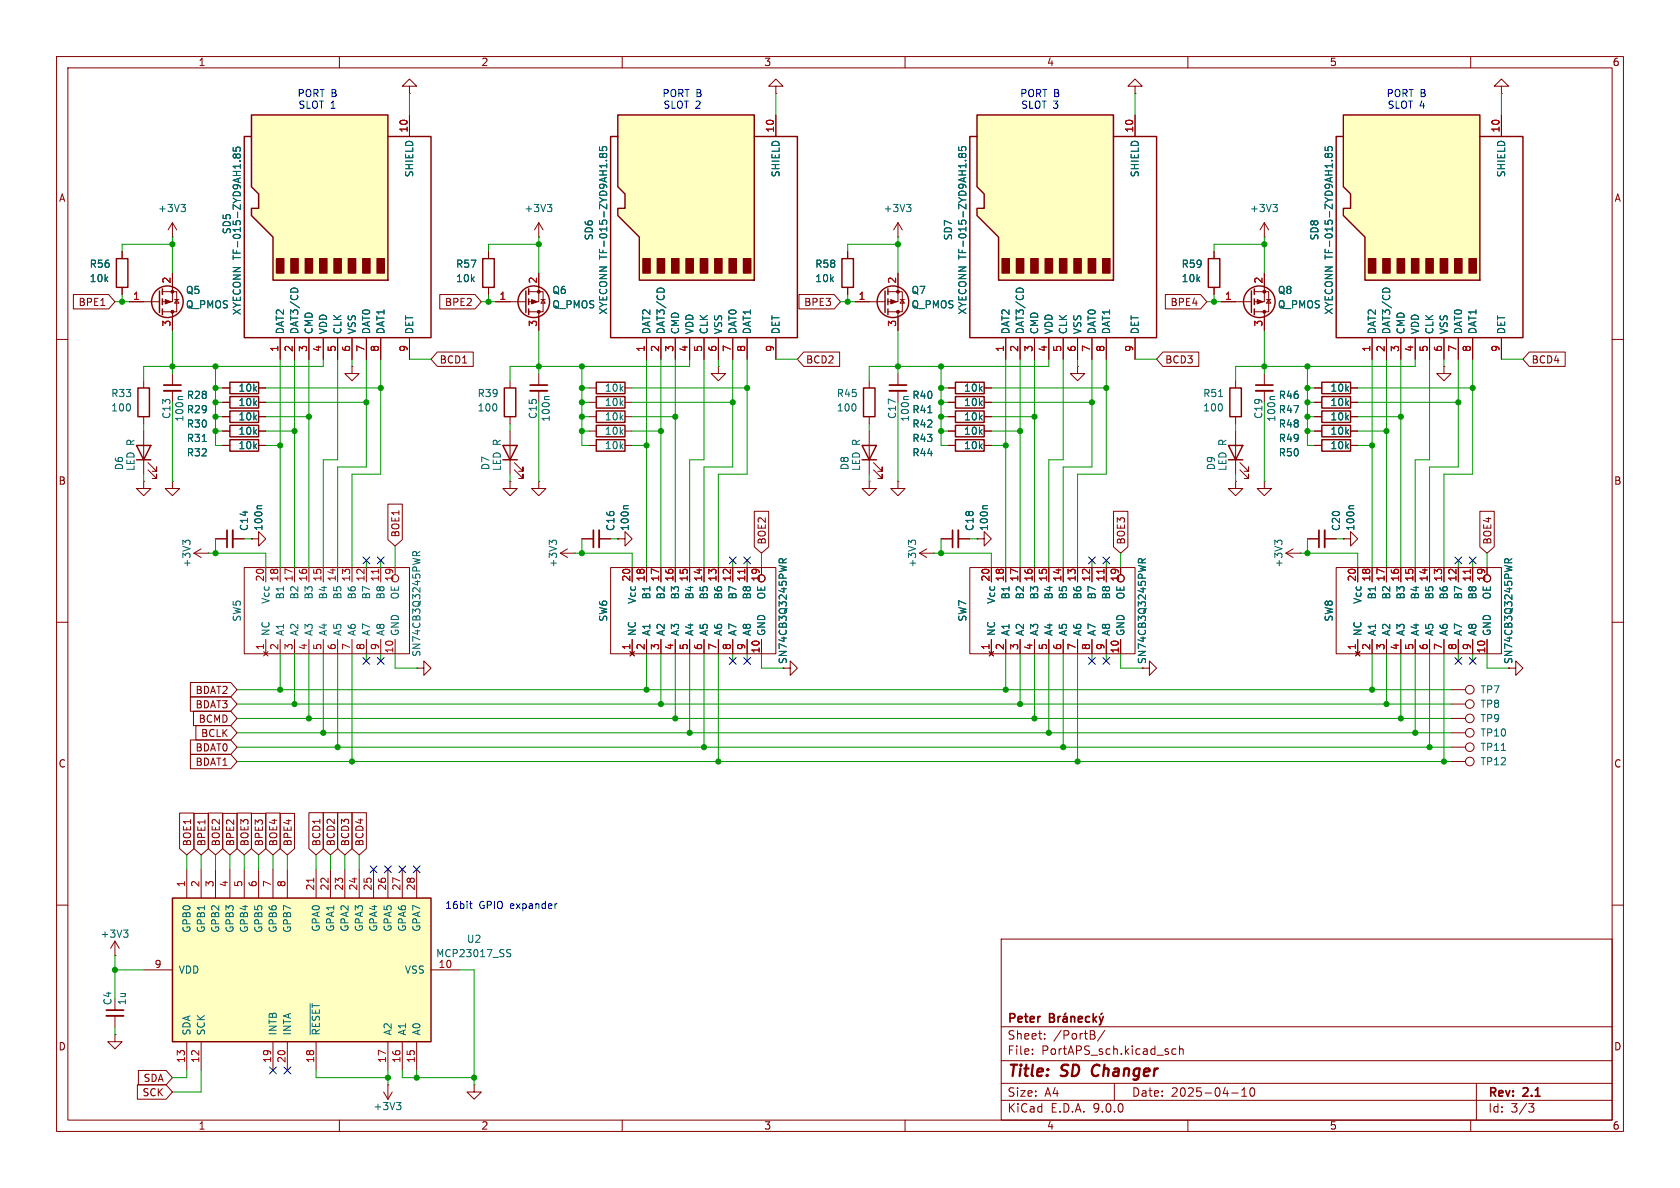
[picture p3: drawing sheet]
<svg xmlns="http://www.w3.org/2000/svg" width="297mm" height="210mm" viewBox="0 0 297 210" stroke-linecap="round" stroke-linejoin="round" font-family="sans-serif">
<defs><g id="words">
<g font-size="2.8" fill="#840000">
<text x="178" y="190.9">Title:</text>
<text x="187.7" y="190.9">SD</text>
<text x="193.9" y="190.9">Changer</text>
</g>
<g font-size="2.1" fill="#840000">
<text x="178" y="184">Sheet:</text>
<text x="178" y="181.2">Peter</text>
<text x="186.2" y="184">/PortB/</text>
<text x="178" y="186.7">File:</text>
<text x="184.1" y="186.7">PortAPS_sch.kicad_sch</text>
<text x="178" y="196.9">KiCad</text>
<text x="178" y="194.1">Size:</text>
<text x="184.7" y="194.1">A4</text>
<text x="185.7" y="196.9">E.D.A.</text>
<text x="193.3" y="196.9">9.0.0</text>
<text x="200" y="194.1">Date:</text>
<text x="207" y="194.1">2025-04-10</text>
<text x="263" y="194.3">Rev:</text>
<text x="263" y="196.9">Id:</text>
<text x="267.1" y="196.9">3/3</text>
<text x="269.4" y="194.3">2.1</text>
</g>
<g font-size="1.8" fill="#840000">
<text x="35" y="11.9">1</text>
<text x="85" y="11.9">2</text>
<text x="135" y="11.9">3</text>
<text x="185" y="11.9">4</text>
<text x="235" y="11.9">5</text>
<text x="285" y="11.9">6</text>
<text x="10.3" y="35.9">A</text>
<text x="285.3" y="35.9">A</text>
<text x="13.8" y="54.3">BPE1</text>
<text x="78.6" y="54.3">BPE2</text>
<text x="142.1" y="54.3">BPE3</text>
<text x="206.8" y="54.3">BPE4</text>
<text x="77.6" y="64.5">BCD1</text>
<text x="142.4" y="64.5">BCD2</text>
<text x="205.9" y="64.5">BCD3</text>
<text x="270.7" y="64.5">BCD4</text>
<text x="10.3" y="85.9">B</text>
<text x="285.3" y="85.9">B</text>
<text x="70.8" y="95.1" transform="rotate(-90 70.8 95.1)">BOE1</text>
<text x="135.6" y="96.4" transform="rotate(-90 135.6 96.4)">BOE2</text>
<text x="199.1" y="96.4" transform="rotate(-90 199.1 96.4)">BOE3</text>
<text x="263.8" y="96.4" transform="rotate(-90 263.8 96.4)">BOE4</text>
<text x="34.5" y="125.4">BDAT3</text>
<text x="34.5" y="122.9">BDAT2</text>
<text x="35" y="128">BCMD</text>
<text x="35.4" y="130.5">BCLK</text>
<text x="10.3" y="135.9">C</text>
<text x="34.5" y="135.6">BDAT1</text>
<text x="34.5" y="133">BDAT0</text>
<text x="285.3" y="135.9">C</text>
<text x="34" y="149.7" transform="rotate(-90 34 149.7)">BOE1</text>
<text x="36.5" y="149.7" transform="rotate(-90 36.5 149.7)">BPE1</text>
<text x="39.1" y="149.7" transform="rotate(-90 39.1 149.7)">BOE2</text>
<text x="41.6" y="149.7" transform="rotate(-90 41.6 149.7)">BPE2</text>
<text x="44.1" y="149.7" transform="rotate(-90 44.1 149.7)">BOE3</text>
<text x="46.7" y="149.7" transform="rotate(-90 46.7 149.7)">BPE3</text>
<text x="49.2" y="149.7" transform="rotate(-90 49.2 149.7)">BOE4</text>
<text x="51.8" y="149.7" transform="rotate(-90 51.8 149.7)">BPE4</text>
<text x="56.8" y="149.7" transform="rotate(-90 56.8 149.7)">BCD1</text>
<text x="59.4" y="149.7" transform="rotate(-90 59.4 149.7)">BCD2</text>
<text x="61.9" y="149.7" transform="rotate(-90 61.9 149.7)">BCD3</text>
<text x="64.5" y="149.7" transform="rotate(-90 64.5 149.7)">BCD4</text>
<text x="10.3" y="185.9">D</text>
<text x="285.3" y="185.9">D</text>
<text x="25.3" y="191.5">SDA</text>
<text x="25.1" y="194">SCK</text>
<text x="35" y="199.9">1</text>
<text x="85" y="199.9">2</text>
<text x="135" y="199.9">3</text>
<text x="185" y="199.9">4</text>
<text x="235" y="199.9">5</text>
<text x="285" y="199.9">6</text>
</g>
<g font-size="1.8" fill="#0000c2">
<text x="52.5" y="17.4">PORT B</text>
<text x="117" y="17.4">PORT B</text>
<text x="180.3" y="17.4">PORT B</text>
<text x="245" y="17.4">PORT B</text>
<text x="52.7" y="19.4">SLOT 1</text>
<text x="117.2" y="19.4">SLOT 2</text>
<text x="180.4" y="19.4">SLOT 3</text>
<text x="245.2" y="19.4">SLOT 4</text>
<text x="78.6" y="160.9">16bit</text>
<text x="84.7" y="160.9">GPIO expander</text>
</g>
<g font-size="1.8" fill="#a90000">
<text x="72.1" y="23.5" transform="rotate(-90 72.1 23.5)">10</text>
<text x="136.9" y="23.5" transform="rotate(-90 136.9 23.5)">10</text>
<text x="200.4" y="23.5" transform="rotate(-90 200.4 23.5)">10</text>
<text x="265.2" y="23.5" transform="rotate(-90 265.2 23.5)">10</text>
<text x="23.4" y="53.1">1</text>
<text x="30.2" y="50.2" transform="rotate(-90 30.2 50.2)">2</text>
<text x="88.2" y="53.1">1</text>
<text x="95" y="50.2" transform="rotate(-90 95 50.2)">2</text>
<text x="151.7" y="53.1">1</text>
<text x="158.5" y="50.2" transform="rotate(-90 158.5 50.2)">2</text>
<text x="216.5" y="53.1">1</text>
<text x="223.3" y="50.2" transform="rotate(-90 223.3 50.2)">2</text>
<text x="30.2" y="57.9" transform="rotate(-90 30.2 57.9)">3</text>
<text x="95" y="57.9" transform="rotate(-90 95 57.9)">3</text>
<text x="158.5" y="57.9" transform="rotate(-90 158.5 57.9)">3</text>
<text x="223.3" y="57.9" transform="rotate(-90 223.3 57.9)">3</text>
<text x="49.3" y="62.3" transform="rotate(-90 49.3 62.3)">1</text>
<text x="51.8" y="62.3" transform="rotate(-90 51.8 62.3)">2</text>
<text x="54.4" y="62.3" transform="rotate(-90 54.4 62.3)">3</text>
<text x="56.9" y="62.3" transform="rotate(-90 56.9 62.3)">4</text>
<text x="59.4" y="62.3" transform="rotate(-90 59.4 62.3)">5</text>
<text x="62" y="62.3" transform="rotate(-90 62 62.3)">6</text>
<text x="64.5" y="62.3" transform="rotate(-90 64.5 62.3)">7</text>
<text x="67.1" y="62.3" transform="rotate(-90 67.1 62.3)">8</text>
<text x="72.1" y="62.3" transform="rotate(-90 72.1 62.3)">9</text>
<text x="114" y="62.3" transform="rotate(-90 114 62.3)">1</text>
<text x="116.6" y="62.3" transform="rotate(-90 116.6 62.3)">2</text>
<text x="119.1" y="62.3" transform="rotate(-90 119.1 62.3)">3</text>
<text x="121.7" y="62.3" transform="rotate(-90 121.7 62.3)">4</text>
<text x="124.2" y="62.3" transform="rotate(-90 124.2 62.3)">5</text>
<text x="126.7" y="62.3" transform="rotate(-90 126.7 62.3)">6</text>
<text x="129.3" y="62.3" transform="rotate(-90 129.3 62.3)">7</text>
<text x="131.8" y="62.3" transform="rotate(-90 131.8 62.3)">8</text>
<text x="136.9" y="62.3" transform="rotate(-90 136.9 62.3)">9</text>
<text x="177.5" y="62.3" transform="rotate(-90 177.5 62.3)">1</text>
<text x="180.1" y="62.3" transform="rotate(-90 180.1 62.3)">2</text>
<text x="182.6" y="62.3" transform="rotate(-90 182.6 62.3)">3</text>
<text x="185.2" y="62.3" transform="rotate(-90 185.2 62.3)">4</text>
<text x="187.7" y="62.3" transform="rotate(-90 187.7 62.3)">5</text>
<text x="190.2" y="62.3" transform="rotate(-90 190.2 62.3)">6</text>
<text x="192.8" y="62.3" transform="rotate(-90 192.8 62.3)">7</text>
<text x="195.3" y="62.3" transform="rotate(-90 195.3 62.3)">8</text>
<text x="200.4" y="62.3" transform="rotate(-90 200.4 62.3)">9</text>
<text x="242.3" y="62.3" transform="rotate(-90 242.3 62.3)">1</text>
<text x="244.9" y="62.3" transform="rotate(-90 244.9 62.3)">2</text>
<text x="247.4" y="62.3" transform="rotate(-90 247.4 62.3)">3</text>
<text x="249.9" y="62.3" transform="rotate(-90 249.9 62.3)">4</text>
<text x="252.5" y="62.3" transform="rotate(-90 252.5 62.3)">5</text>
<text x="255" y="62.3" transform="rotate(-90 255 62.3)">6</text>
<text x="257.6" y="62.3" transform="rotate(-90 257.6 62.3)">7</text>
<text x="260.1" y="62.3" transform="rotate(-90 260.1 62.3)">8</text>
<text x="265.2" y="62.3" transform="rotate(-90 265.2 62.3)">9</text>
<text x="46.7" y="102.9" transform="rotate(-90 46.7 102.9)">20</text>
<text x="49.3" y="102.9" transform="rotate(-90 49.3 102.9)">18</text>
<text x="51.8" y="102.9" transform="rotate(-90 51.8 102.9)">17</text>
<text x="54.4" y="102.9" transform="rotate(-90 54.4 102.9)">16</text>
<text x="56.9" y="102.9" transform="rotate(-90 56.9 102.9)">15</text>
<text x="59.4" y="102.9" transform="rotate(-90 59.4 102.9)">14</text>
<text x="62" y="102.9" transform="rotate(-90 62 102.9)">13</text>
<text x="64.5" y="102.9" transform="rotate(-90 64.5 102.9)">12</text>
<text x="67.1" y="102.9" transform="rotate(-90 67.1 102.9)">11</text>
<text x="69.6" y="102.9" transform="rotate(-90 69.6 102.9)">19</text>
<text x="111.5" y="102.9" transform="rotate(-90 111.5 102.9)">20</text>
<text x="114" y="102.9" transform="rotate(-90 114 102.9)">18</text>
<text x="116.6" y="102.9" transform="rotate(-90 116.6 102.9)">17</text>
<text x="119.1" y="102.9" transform="rotate(-90 119.1 102.9)">16</text>
<text x="121.7" y="102.9" transform="rotate(-90 121.7 102.9)">15</text>
<text x="124.2" y="102.9" transform="rotate(-90 124.2 102.9)">14</text>
<text x="126.7" y="102.9" transform="rotate(-90 126.7 102.9)">13</text>
<text x="129.3" y="102.9" transform="rotate(-90 129.3 102.9)">12</text>
<text x="131.8" y="102.9" transform="rotate(-90 131.8 102.9)">11</text>
<text x="134.4" y="102.9" transform="rotate(-90 134.4 102.9)">19</text>
<text x="175" y="102.9" transform="rotate(-90 175 102.9)">20</text>
<text x="177.5" y="102.9" transform="rotate(-90 177.5 102.9)">18</text>
<text x="180.1" y="102.9" transform="rotate(-90 180.1 102.9)">17</text>
<text x="182.6" y="102.9" transform="rotate(-90 182.6 102.9)">16</text>
<text x="185.2" y="102.9" transform="rotate(-90 185.2 102.9)">15</text>
<text x="187.7" y="102.9" transform="rotate(-90 187.7 102.9)">14</text>
<text x="190.2" y="102.9" transform="rotate(-90 190.2 102.9)">13</text>
<text x="192.8" y="102.9" transform="rotate(-90 192.8 102.9)">12</text>
<text x="195.3" y="102.9" transform="rotate(-90 195.3 102.9)">11</text>
<text x="197.9" y="102.9" transform="rotate(-90 197.9 102.9)">19</text>
<text x="239.8" y="102.9" transform="rotate(-90 239.8 102.9)">20</text>
<text x="242.3" y="102.9" transform="rotate(-90 242.3 102.9)">18</text>
<text x="244.9" y="102.9" transform="rotate(-90 244.9 102.9)">17</text>
<text x="247.4" y="102.9" transform="rotate(-90 247.4 102.9)">16</text>
<text x="249.9" y="102.9" transform="rotate(-90 249.9 102.9)">15</text>
<text x="252.5" y="102.9" transform="rotate(-90 252.5 102.9)">14</text>
<text x="255" y="102.9" transform="rotate(-90 255 102.9)">13</text>
<text x="257.6" y="102.9" transform="rotate(-90 257.6 102.9)">12</text>
<text x="260.1" y="102.9" transform="rotate(-90 260.1 102.9)">11</text>
<text x="262.6" y="102.9" transform="rotate(-90 262.6 102.9)">19</text>
<text x="46.7" y="115" transform="rotate(-90 46.7 115)">1</text>
<text x="49.3" y="115" transform="rotate(-90 49.3 115)">2</text>
<text x="51.8" y="115" transform="rotate(-90 51.8 115)">3</text>
<text x="54.4" y="115" transform="rotate(-90 54.4 115)">4</text>
<text x="56.9" y="115" transform="rotate(-90 56.9 115)">5</text>
<text x="59.4" y="115" transform="rotate(-90 59.4 115)">6</text>
<text x="62" y="115" transform="rotate(-90 62 115)">7</text>
<text x="64.5" y="115" transform="rotate(-90 64.5 115)">8</text>
<text x="67.1" y="115" transform="rotate(-90 67.1 115)">9</text>
<text x="69.6" y="115.6" transform="rotate(-90 69.6 115.6)">10</text>
<text x="111.5" y="115" transform="rotate(-90 111.5 115)">1</text>
<text x="114" y="115" transform="rotate(-90 114 115)">2</text>
<text x="116.6" y="115" transform="rotate(-90 116.6 115)">3</text>
<text x="119.1" y="115" transform="rotate(-90 119.1 115)">4</text>
<text x="121.7" y="115" transform="rotate(-90 121.7 115)">5</text>
<text x="124.2" y="115" transform="rotate(-90 124.2 115)">6</text>
<text x="126.7" y="115" transform="rotate(-90 126.7 115)">7</text>
<text x="129.3" y="115" transform="rotate(-90 129.3 115)">8</text>
<text x="131.8" y="115" transform="rotate(-90 131.8 115)">9</text>
<text x="134.4" y="115.6" transform="rotate(-90 134.4 115.6)">10</text>
<text x="175" y="115" transform="rotate(-90 175 115)">1</text>
<text x="177.5" y="115" transform="rotate(-90 177.5 115)">2</text>
<text x="180.1" y="115" transform="rotate(-90 180.1 115)">3</text>
<text x="182.6" y="115" transform="rotate(-90 182.6 115)">4</text>
<text x="185.2" y="115" transform="rotate(-90 185.2 115)">5</text>
<text x="187.7" y="115" transform="rotate(-90 187.7 115)">6</text>
<text x="190.2" y="115" transform="rotate(-90 190.2 115)">7</text>
<text x="192.8" y="115" transform="rotate(-90 192.8 115)">8</text>
<text x="195.3" y="115" transform="rotate(-90 195.3 115)">9</text>
<text x="197.9" y="115.6" transform="rotate(-90 197.9 115.6)">10</text>
<text x="239.8" y="115" transform="rotate(-90 239.8 115)">1</text>
<text x="242.3" y="115" transform="rotate(-90 242.3 115)">2</text>
<text x="244.9" y="115" transform="rotate(-90 244.9 115)">3</text>
<text x="247.4" y="115" transform="rotate(-90 247.4 115)">4</text>
<text x="249.9" y="115" transform="rotate(-90 249.9 115)">5</text>
<text x="252.5" y="115" transform="rotate(-90 252.5 115)">6</text>
<text x="255" y="115" transform="rotate(-90 255 115)">7</text>
<text x="257.6" y="115" transform="rotate(-90 257.6 115)">8</text>
<text x="260.1" y="115" transform="rotate(-90 260.1 115)">9</text>
<text x="262.6" y="115.6" transform="rotate(-90 262.6 115.6)">10</text>
<text x="32.8" y="156.9" transform="rotate(-90 32.8 156.9)">1</text>
<text x="35.3" y="156.9" transform="rotate(-90 35.3 156.9)">2</text>
<text x="37.8" y="156.9" transform="rotate(-90 37.8 156.9)">3</text>
<text x="40.4" y="156.9" transform="rotate(-90 40.4 156.9)">4</text>
<text x="42.9" y="156.9" transform="rotate(-90 42.9 156.9)">5</text>
<text x="45.5" y="156.9" transform="rotate(-90 45.5 156.9)">6</text>
<text x="48" y="156.9" transform="rotate(-90 48 156.9)">7</text>
<text x="50.5" y="156.9" transform="rotate(-90 50.5 156.9)">8</text>
<text x="55.6" y="157.5" transform="rotate(-90 55.6 157.5)">21</text>
<text x="58.2" y="157.5" transform="rotate(-90 58.2 157.5)">22</text>
<text x="60.7" y="157.5" transform="rotate(-90 60.7 157.5)">23</text>
<text x="63.2" y="157.5" transform="rotate(-90 63.2 157.5)">24</text>
<text x="65.8" y="157.5" transform="rotate(-90 65.8 157.5)">25</text>
<text x="68.3" y="157.5" transform="rotate(-90 68.3 157.5)">26</text>
<text x="70.9" y="157.5" transform="rotate(-90 70.9 157.5)">27</text>
<text x="73.4" y="157.5" transform="rotate(-90 73.4 157.5)">28</text>
<text x="27.2" y="171.2">9</text>
<text x="77.4" y="171.2">10</text>
<text x="32.8" y="188" transform="rotate(-90 32.8 188)">13</text>
<text x="35.3" y="188" transform="rotate(-90 35.3 188)">12</text>
<text x="48" y="188" transform="rotate(-90 48 188)">19</text>
<text x="50.5" y="188" transform="rotate(-90 50.5 188)">20</text>
<text x="55.6" y="188" transform="rotate(-90 55.6 188)">18</text>
<text x="68.3" y="188" transform="rotate(-90 68.3 188)">17</text>
<text x="70.9" y="188" transform="rotate(-90 70.9 188)">16</text>
<text x="73.4" y="188" transform="rotate(-90 73.4 188)">15</text>
</g>
<g font-size="1.8" fill="#006464">
<text x="73.3" y="31.4" transform="rotate(-90 73.3 31.4)">SHIELD</text>
<text x="138" y="31.4" transform="rotate(-90 138 31.4)">SHIELD</text>
<text x="201.5" y="31.4" transform="rotate(-90 201.5 31.4)">SHIELD</text>
<text x="266.3" y="31.4" transform="rotate(-90 266.3 31.4)">SHIELD</text>
<text x="27.8" y="37.7">+3V3</text>
<text x="41" y="41.5" transform="rotate(-90 41 41.5)">SD5</text>
<text x="92.6" y="37.7">+3V3</text>
<text x="156.1" y="37.7">+3V3</text>
<text x="220.9" y="37.7">+3V3</text>
<text x="15.8" y="47.5">R56</text>
<text x="80.5" y="47.5">R57</text>
<text x="105" y="42.6" transform="rotate(-90 105 42.6)">SD6</text>
<text x="144" y="47.5">R58</text>
<text x="168.5" y="42.6" transform="rotate(-90 168.5 42.6)">SD7</text>
<text x="208.8" y="47.5">R59</text>
<text x="233.3" y="42.6" transform="rotate(-90 233.3 42.6)">SD8</text>
<text x="15.8" y="50.1">10k</text>
<text x="32.8" y="52.2">Q5</text>
<text x="80.5" y="50.1">10k</text>
<text x="97.5" y="52.2">Q6</text>
<text x="144" y="50.1">10k</text>
<text x="161" y="52.2">Q7</text>
<text x="208.8" y="50.1">10k</text>
<text x="225.8" y="52.2">Q8</text>
<text x="32.8" y="54.7">Q_PMOS</text>
<text x="42.8" y="55.8" transform="rotate(-90 42.8 55.8)">XYECONN TF-015-ZYD9AH1.85</text>
<text x="50.4" y="59.2" transform="rotate(-90 50.4 59.2)">DAT2</text>
<text x="52.9" y="59.2" transform="rotate(-90 52.9 59.2)">DAT3/CD</text>
<text x="55.5" y="59.2" transform="rotate(-90 55.5 59.2)">CMD</text>
<text x="58" y="59.2" transform="rotate(-90 58 59.2)">VDD</text>
<text x="60.6" y="59.2" transform="rotate(-90 60.6 59.2)">CLK</text>
<text x="63.1" y="59.2" transform="rotate(-90 63.1 59.2)">VSS</text>
<text x="65.6" y="59.2" transform="rotate(-90 65.6 59.2)">DAT0</text>
<text x="68.2" y="59.2" transform="rotate(-90 68.2 59.2)">DAT1</text>
<text x="73.3" y="59.2" transform="rotate(-90 73.3 59.2)">DET</text>
<text x="97.5" y="54.7">Q_PMOS</text>
<text x="107.5" y="55.7" transform="rotate(-90 107.5 55.7)">XYECONN TF-015-ZYD9AH1.85</text>
<text x="115.2" y="59.2" transform="rotate(-90 115.2 59.2)">DAT2</text>
<text x="117.7" y="59.2" transform="rotate(-90 117.7 59.2)">DAT3/CD</text>
<text x="120.2" y="59.2" transform="rotate(-90 120.2 59.2)">CMD</text>
<text x="122.8" y="59.2" transform="rotate(-90 122.8 59.2)">VDD</text>
<text x="125.3" y="59.2" transform="rotate(-90 125.3 59.2)">CLK</text>
<text x="127.9" y="59.2" transform="rotate(-90 127.9 59.2)">VSS</text>
<text x="130.4" y="59.2" transform="rotate(-90 130.4 59.2)">DAT0</text>
<text x="132.9" y="59.2" transform="rotate(-90 132.9 59.2)">DAT1</text>
<text x="138" y="59.2" transform="rotate(-90 138 59.2)">DET</text>
<text x="161" y="54.7">Q_PMOS</text>
<text x="171" y="55.7" transform="rotate(-90 171 55.7)">XYECONN TF-015-ZYD9AH1.85</text>
<text x="178.7" y="59.2" transform="rotate(-90 178.7 59.2)">DAT2</text>
<text x="181.2" y="59.2" transform="rotate(-90 181.2 59.2)">DAT3/CD</text>
<text x="183.7" y="59.2" transform="rotate(-90 183.7 59.2)">CMD</text>
<text x="186.3" y="59.2" transform="rotate(-90 186.3 59.2)">VDD</text>
<text x="188.8" y="59.2" transform="rotate(-90 188.8 59.2)">CLK</text>
<text x="191.4" y="59.2" transform="rotate(-90 191.4 59.2)">VSS</text>
<text x="193.9" y="59.2" transform="rotate(-90 193.9 59.2)">DAT0</text>
<text x="196.4" y="59.2" transform="rotate(-90 196.4 59.2)">DAT1</text>
<text x="201.5" y="59.2" transform="rotate(-90 201.5 59.2)">DET</text>
<text x="225.8" y="54.7">Q_PMOS</text>
<text x="235.8" y="55.7" transform="rotate(-90 235.8 55.7)">XYECONN TF-015-ZYD9AH1.85</text>
<text x="243.4" y="59.2" transform="rotate(-90 243.4 59.2)">DAT2</text>
<text x="246" y="59.2" transform="rotate(-90 246 59.2)">DAT3/CD</text>
<text x="248.5" y="59.2" transform="rotate(-90 248.5 59.2)">CMD</text>
<text x="251.1" y="59.2" transform="rotate(-90 251.1 59.2)">VDD</text>
<text x="253.6" y="59.2" transform="rotate(-90 253.6 59.2)">CLK</text>
<text x="256.1" y="59.2" transform="rotate(-90 256.1 59.2)">VSS</text>
<text x="258.7" y="59.2" transform="rotate(-90 258.7 59.2)">DAT0</text>
<text x="261.2" y="59.2" transform="rotate(-90 261.2 59.2)">DAT1</text>
<text x="266.3" y="59.2" transform="rotate(-90 266.3 59.2)">DET</text>
<text x="19.6" y="70.4">R33</text>
<text x="32.9" y="70.7">R28</text>
<text x="42.1" y="72">10k</text>
<text x="42.1" y="69.4">10k</text>
<text x="84.3" y="70.4">R39</text>
<text x="106.8" y="69.4">10k</text>
<text x="106.8" y="72">10k</text>
<text x="147.8" y="70.4">R45</text>
<text x="161.2" y="70.7">R40</text>
<text x="170.3" y="72">10k</text>
<text x="170.3" y="69.4">10k</text>
<text x="212.6" y="70.4">R51</text>
<text x="226" y="70.7">R46</text>
<text x="235.1" y="72">10k</text>
<text x="235.1" y="69.4">10k</text>
<text x="19.6" y="72.9">100</text>
<text x="30.3" y="74.2" transform="rotate(-90 30.3 74.2)">C13</text>
<text x="32.6" y="74.7" transform="rotate(-90 32.6 74.7)">100n</text>
<text x="32.9" y="73.3">R29</text>
<text x="32.9" y="75.8">R30</text>
<text x="42.1" y="77.1">10k</text>
<text x="42.1" y="74.5">10k</text>
<text x="84.3" y="72.9">100</text>
<text x="95.1" y="74.2" transform="rotate(-90 95.1 74.2)">C15</text>
<text x="97.4" y="74.7" transform="rotate(-90 97.4 74.7)">100n</text>
<text x="106.8" y="77.1">10k</text>
<text x="106.8" y="74.5">10k</text>
<text x="147.8" y="72.9">100</text>
<text x="158.6" y="74.2" transform="rotate(-90 158.6 74.2)">C17</text>
<text x="160.9" y="74.7" transform="rotate(-90 160.9 74.7)">100n</text>
<text x="161.2" y="73.3">R41</text>
<text x="161.2" y="75.8">R42</text>
<text x="170.3" y="77.1">10k</text>
<text x="170.3" y="74.5">10k</text>
<text x="212.6" y="72.9">100</text>
<text x="223.4" y="74.2" transform="rotate(-90 223.4 74.2)">C19</text>
<text x="225.7" y="74.7" transform="rotate(-90 225.7 74.7)">100n</text>
<text x="226" y="75.8">R48</text>
<text x="226" y="73.3">R47</text>
<text x="235.1" y="77.1">10k</text>
<text x="235.1" y="74.5">10k</text>
<text x="21.9" y="83.2" transform="rotate(-90 21.9 83.2)">D6</text>
<text x="24" y="83.4" transform="rotate(-90 24 83.4)">LED R</text>
<text x="32.9" y="78.3">R31</text>
<text x="32.9" y="80.9">R32</text>
<text x="42.1" y="79.6">10k</text>
<text x="86.7" y="83.2" transform="rotate(-90 86.7 83.2)">D7</text>
<text x="88.7" y="83.4" transform="rotate(-90 88.7 83.4)">LED R</text>
<text x="106.8" y="79.6">10k</text>
<text x="150.2" y="83.2" transform="rotate(-90 150.2 83.2)">D8</text>
<text x="152.2" y="83.4" transform="rotate(-90 152.2 83.4)">LED R</text>
<text x="161.2" y="78.3">R43</text>
<text x="161.2" y="80.9">R44</text>
<text x="170.3" y="79.6">10k</text>
<text x="215" y="83.2" transform="rotate(-90 215 83.2)">D9</text>
<text x="217" y="83.4" transform="rotate(-90 217 83.4)">LED R</text>
<text x="226" y="78.3">R49</text>
<text x="226" y="80.9">R50</text>
<text x="235.1" y="79.6">10k</text>
<text x="44" y="94" transform="rotate(-90 44 94)">C14</text>
<text x="46.6" y="94" transform="rotate(-90 46.6 94)">100n</text>
<text x="108.8" y="94" transform="rotate(-90 108.8 94)">C16</text>
<text x="111.4" y="94" transform="rotate(-90 111.4 94)">100n</text>
<text x="172.3" y="94" transform="rotate(-90 172.3 94)">C18</text>
<text x="174.9" y="94" transform="rotate(-90 174.9 94)">100n</text>
<text x="237.1" y="94" transform="rotate(-90 237.1 94)">C20</text>
<text x="239.6" y="94" transform="rotate(-90 239.6 94)">100n</text>
<text x="33.9" y="100.4" transform="rotate(-90 33.9 100.4)">+3V3</text>
<text x="98.7" y="100.4" transform="rotate(-90 98.7 100.4)">+3V3</text>
<text x="162.2" y="100.4" transform="rotate(-90 162.2 100.4)">+3V3</text>
<text x="226.9" y="100.4" transform="rotate(-90 226.9 100.4)">+3V3</text>
<text x="47.9" y="106.8" transform="rotate(-90 47.9 106.8)">Vcc</text>
<text x="50.4" y="106.1" transform="rotate(-90 50.4 106.1)">B1</text>
<text x="52.9" y="106.1" transform="rotate(-90 52.9 106.1)">B2</text>
<text x="55.5" y="106.1" transform="rotate(-90 55.5 106.1)">B3</text>
<text x="58" y="106.1" transform="rotate(-90 58 106.1)">B4</text>
<text x="60.6" y="106.1" transform="rotate(-90 60.6 106.1)">B5</text>
<text x="63.1" y="106.1" transform="rotate(-90 63.1 106.1)">B6</text>
<text x="65.6" y="106.1" transform="rotate(-90 65.6 106.1)">B7</text>
<text x="68.2" y="106.1" transform="rotate(-90 68.2 106.1)">B8</text>
<text x="70.7" y="106.1" transform="rotate(-90 70.7 106.1)">OE</text>
<text x="112.6" y="106.8" transform="rotate(-90 112.6 106.8)">Vcc</text>
<text x="115.2" y="106.1" transform="rotate(-90 115.2 106.1)">B1</text>
<text x="117.7" y="106.1" transform="rotate(-90 117.7 106.1)">B2</text>
<text x="120.2" y="106.1" transform="rotate(-90 120.2 106.1)">B3</text>
<text x="122.8" y="106.1" transform="rotate(-90 122.8 106.1)">B4</text>
<text x="125.3" y="106.1" transform="rotate(-90 125.3 106.1)">B5</text>
<text x="127.9" y="106.1" transform="rotate(-90 127.9 106.1)">B6</text>
<text x="130.4" y="106.1" transform="rotate(-90 130.4 106.1)">B7</text>
<text x="132.9" y="106.1" transform="rotate(-90 132.9 106.1)">B8</text>
<text x="135.5" y="106.1" transform="rotate(-90 135.5 106.1)">OE</text>
<text x="176.1" y="106.8" transform="rotate(-90 176.1 106.8)">Vcc</text>
<text x="178.7" y="106.1" transform="rotate(-90 178.7 106.1)">B1</text>
<text x="181.2" y="106.1" transform="rotate(-90 181.2 106.1)">B2</text>
<text x="183.7" y="106.1" transform="rotate(-90 183.7 106.1)">B3</text>
<text x="186.3" y="106.1" transform="rotate(-90 186.3 106.1)">B4</text>
<text x="188.8" y="106.1" transform="rotate(-90 188.8 106.1)">B5</text>
<text x="191.4" y="106.1" transform="rotate(-90 191.4 106.1)">B6</text>
<text x="193.9" y="106.1" transform="rotate(-90 193.9 106.1)">B7</text>
<text x="196.4" y="106.1" transform="rotate(-90 196.4 106.1)">B8</text>
<text x="199" y="106.1" transform="rotate(-90 199 106.1)">OE</text>
<text x="240.9" y="106.8" transform="rotate(-90 240.9 106.8)">Vcc</text>
<text x="243.4" y="106.1" transform="rotate(-90 243.4 106.1)">B1</text>
<text x="246" y="106.1" transform="rotate(-90 246 106.1)">B2</text>
<text x="248.5" y="106.1" transform="rotate(-90 248.5 106.1)">B3</text>
<text x="251.1" y="106.1" transform="rotate(-90 251.1 106.1)">B4</text>
<text x="253.6" y="106.1" transform="rotate(-90 253.6 106.1)">B5</text>
<text x="256.1" y="106.1" transform="rotate(-90 256.1 106.1)">B6</text>
<text x="258.7" y="106.1" transform="rotate(-90 258.7 106.1)">B7</text>
<text x="261.2" y="106.1" transform="rotate(-90 261.2 106.1)">B8</text>
<text x="263.8" y="106.1" transform="rotate(-90 263.8 106.1)">OE</text>
<text x="42.8" y="110" transform="rotate(-90 42.8 110)">SW5</text>
<text x="47.9" y="112.5" transform="rotate(-90 47.9 112.5)">NC</text>
<text x="50.4" y="112.5" transform="rotate(-90 50.4 112.5)">A1</text>
<text x="52.9" y="112.5" transform="rotate(-90 52.9 112.5)">A2</text>
<text x="55.5" y="112.5" transform="rotate(-90 55.5 112.5)">A3</text>
<text x="58" y="112.5" transform="rotate(-90 58 112.5)">A4</text>
<text x="60.6" y="112.5" transform="rotate(-90 60.6 112.5)">A5</text>
<text x="63.1" y="112.5" transform="rotate(-90 63.1 112.5)">A6</text>
<text x="65.6" y="112.5" transform="rotate(-90 65.6 112.5)">A7</text>
<text x="68.2" y="112.5" transform="rotate(-90 68.2 112.5)">A8</text>
<text x="70.7" y="112.5" transform="rotate(-90 70.7 112.5)">GND</text>
<text x="107.5" y="110" transform="rotate(-90 107.5 110)">SW6</text>
<text x="112.6" y="112.5" transform="rotate(-90 112.6 112.5)">NC</text>
<text x="115.2" y="112.5" transform="rotate(-90 115.2 112.5)">A1</text>
<text x="117.7" y="112.5" transform="rotate(-90 117.7 112.5)">A2</text>
<text x="120.2" y="112.5" transform="rotate(-90 120.2 112.5)">A3</text>
<text x="122.8" y="112.5" transform="rotate(-90 122.8 112.5)">A4</text>
<text x="125.3" y="112.5" transform="rotate(-90 125.3 112.5)">A5</text>
<text x="127.9" y="112.5" transform="rotate(-90 127.9 112.5)">A6</text>
<text x="130.4" y="112.5" transform="rotate(-90 130.4 112.5)">A7</text>
<text x="132.9" y="112.5" transform="rotate(-90 132.9 112.5)">A8</text>
<text x="135.5" y="112.5" transform="rotate(-90 135.5 112.5)">GND</text>
<text x="171" y="110" transform="rotate(-90 171 110)">SW7</text>
<text x="176.1" y="112.5" transform="rotate(-90 176.1 112.5)">NC</text>
<text x="178.7" y="112.5" transform="rotate(-90 178.7 112.5)">A1</text>
<text x="181.2" y="112.5" transform="rotate(-90 181.2 112.5)">A2</text>
<text x="183.7" y="112.5" transform="rotate(-90 183.7 112.5)">A3</text>
<text x="186.3" y="112.5" transform="rotate(-90 186.3 112.5)">A4</text>
<text x="188.8" y="112.5" transform="rotate(-90 188.8 112.5)">A5</text>
<text x="191.4" y="112.5" transform="rotate(-90 191.4 112.5)">A6</text>
<text x="193.9" y="112.5" transform="rotate(-90 193.9 112.5)">A7</text>
<text x="196.4" y="112.5" transform="rotate(-90 196.4 112.5)">A8</text>
<text x="199" y="112.5" transform="rotate(-90 199 112.5)">GND</text>
<text x="235.8" y="110" transform="rotate(-90 235.8 110)">SW8</text>
<text x="240.9" y="112.5" transform="rotate(-90 240.9 112.5)">NC</text>
<text x="243.4" y="112.5" transform="rotate(-90 243.4 112.5)">A1</text>
<text x="246" y="112.5" transform="rotate(-90 246 112.5)">A2</text>
<text x="248.5" y="112.5" transform="rotate(-90 248.5 112.5)">A3</text>
<text x="251.1" y="112.5" transform="rotate(-90 251.1 112.5)">A4</text>
<text x="253.6" y="112.5" transform="rotate(-90 253.6 112.5)">A5</text>
<text x="256.1" y="112.5" transform="rotate(-90 256.1 112.5)">A6</text>
<text x="258.7" y="112.5" transform="rotate(-90 258.7 112.5)">A7</text>
<text x="261.2" y="112.5" transform="rotate(-90 261.2 112.5)">A8</text>
<text x="263.8" y="112.5" transform="rotate(-90 263.8 112.5)">GND</text>
<text x="74.5" y="116.2" transform="rotate(-90 74.5 116.2)">SN74CB3Q3245PWR</text>
<text x="139.3" y="117.5" transform="rotate(-90 139.3 117.5)">SN74CB3Q3245PWR</text>
<text x="202.8" y="117.5" transform="rotate(-90 202.8 117.5)">SN74CB3Q3245PWR</text>
<text x="267.6" y="117.5" transform="rotate(-90 267.6 117.5)">SN74CB3Q3245PWR</text>
<text x="261.6" y="122.8">TP7</text>
<text x="261.6" y="125.3">TP8</text>
<text x="261.6" y="127.9">TP9</text>
<text x="261.6" y="130.4">TP10</text>
<text x="261.6" y="132.9">TP11</text>
<text x="261.6" y="135.5">TP12</text>
<text x="17.7" y="166">+3V3</text>
<text x="33.9" y="165" transform="rotate(-90 33.9 165)">GPB0</text>
<text x="36.4" y="165" transform="rotate(-90 36.4 165)">GPB1</text>
<text x="39" y="165" transform="rotate(-90 39 165)">GPB2</text>
<text x="41.5" y="165" transform="rotate(-90 41.5 165)">GPB3</text>
<text x="44" y="165" transform="rotate(-90 44 165)">GPB4</text>
<text x="46.6" y="165" transform="rotate(-90 46.6 165)">GPB5</text>
<text x="49.1" y="165" transform="rotate(-90 49.1 165)">GPB6</text>
<text x="51.7" y="165" transform="rotate(-90 51.7 165)">GPB7</text>
<text x="56.7" y="164.8" transform="rotate(-90 56.7 164.8)">GPA0</text>
<text x="59.3" y="164.8" transform="rotate(-90 59.3 164.8)">GPA1</text>
<text x="61.8" y="164.8" transform="rotate(-90 61.8 164.8)">GPA2</text>
<text x="64.4" y="164.8" transform="rotate(-90 64.4 164.8)">GPA3</text>
<text x="66.9" y="164.8" transform="rotate(-90 66.9 164.8)">GPA4</text>
<text x="69.4" y="164.8" transform="rotate(-90 69.4 164.8)">GPA5</text>
<text x="72" y="164.8" transform="rotate(-90 72 164.8)">GPA6</text>
<text x="74.5" y="164.8" transform="rotate(-90 74.5 164.8)">GPA7</text>
<text x="82.4" y="166.9">U2</text>
<text x="31.5" y="172.3">VDD</text>
<text x="71.5" y="172.3">VSS</text>
<text x="77" y="169.4">MCP23017_SS</text>
<text x="19.9" y="177.8" transform="rotate(-90 19.9 177.8)">C4</text>
<text x="22.5" y="177.8" transform="rotate(-90 22.5 177.8)">1u</text>
<text x="33.9" y="183.1" transform="rotate(-90 33.9 183.1)">SDA</text>
<text x="36.4" y="183.1" transform="rotate(-90 36.4 183.1)">SCK</text>
<text x="49.1" y="183.1" transform="rotate(-90 49.1 183.1)">INTB</text>
<text x="51.7" y="183.1" transform="rotate(-90 51.7 183.1)">INTA</text>
<text x="56.7" y="183.1" transform="rotate(-90 56.7 183.1)">~{RESET}</text>
<text x="69.4" y="183.1" transform="rotate(-90 69.4 183.1)">A2</text>
<text x="72" y="183.1" transform="rotate(-90 72 183.1)">A1</text>
<text x="74.5" y="183.1" transform="rotate(-90 74.5 183.1)">A0</text>
<text x="65.9" y="196.4">+3V3</text>
</g>
</g></defs>
<g fill="none" stroke="#840000" stroke-width=".18">
<path d="M10 10h277v190h-277zM12 12h273v186h-273zM60 10v2M72.4 15.2h1.3l-1.3-1.2-1.3 1.2h1.3v1.3M72.4 16.5h.1M110 10v2M160 10v2M210 10v2M260 10v2M158.7 39.4l-.7 1.2M158.7 39.4l.8 1.2M158.7 39.4v2.5"/>
<path d="M21.6 44.5v1.2M21.6 50.8v1.3M149.9 44.5v1.2M149.9 50.8v1.3M151.1 53.3h5.4M157 51.6h2.5v3.5h-2.5M158.7 41.9h.1M158.7 48.3v5h-1.7M158.7 55.1v3.3M159.1 53h.8M159.5 53l.4 .6h-.8zM10 60h2"/>
<path d="M25.4 67.3v1.3M25.4 73.7v1.2M25.4 76.2v7.6M127 64.8v1.2h1.3l-1.3 1.3-1.3-1.3h1.3M127 64.8h.1M153.7 67.3v1.3M153.7 73.7v1.2M153.7 76.2v7.6M158.7 66v2.1M158.7 69.1v2M167.6 71.1h1.3M167.6 68.6h1.3"/>
<path d="M167.6 76.2h1.3M167.6 73.7h1.3M167.6 78.7h1.3M174 71.1h1.3M174 68.6h1.3M174 76.2h1.3M174 73.7h1.3M174 78.7h1.3M223.5 66v2.1M223.5 69.1v2M285 60h2M25.4 85.1v1.3h1.3l-1.3 1.2-1.3-1.2h1.3"/>
<path d="M25.4 85.1h.1M26.2 83.1l1.5 1.5v-.8v.8h-.8M26.2 81.8l1.5 1.5v-.7v.7h-.8M38.1 95.3h2M41.1 95.3h2.1M44.4 95.3h1.3v-1.3l1.3 1.3-1.3 1.2v-1.2M44.4 95.3h.1M95.2 85.1v1.3h1.3l-1.3 1.2-1.2-1.2h1.2M95.2 85.1h.1M154.4 83.1l1.6 1.5v-.8v.8h-.8M154.4 81.8l1.6 1.5v-.7v.7h-.8M172.7 95.3h1.3v-1.3l1.3 1.3-1.3 1.2v-1.2"/>
<path d="M172.7 95.3h.1M10 110h2M171.4 100.3h29.3v15.3h-29.3zM174.9 115.2l.7 .8M175.3 100.3v2.6M175.3 113v2.6M175.6 115.2l-.7 .8M177.8 100.3v2.6M177.8 113v2.6M180.3 100.3v2.6M180.3 113v2.6M182.9 100.3v2.6"/>
<path d="M182.9 113v2.6M185.4 100.3v2.6M185.4 113v2.6M188 100.3v2.6M188 113v2.6M190.5 100.3v2.6M190.5 113v2.6M193 100.3v2.6M193 113v2.6M195.6 100.3v2.6M195.6 113v2.6M198.1 100.3v1.3"/>
<path d="M198.1 113v2.6M201.9 118.1h1.3v-1.3l1.3 1.3-1.3 1.3v-1.3M201.9 118.1h.1M236.2 100.3h29.2v15.3h-29.2zM239.6 115.2l.8 .8M240 100.3v2.6M240 113v2.6M240.4 115.2l-.8 .8M242.6 100.3v2.6M242.6 113v2.6M245.1 100.3v2.6M245.1 113v2.6"/>
<path d="M247.6 100.3v2.6M247.6 113v2.6M250.2 100.3v2.6M250.2 113v2.6M252.7 100.3v2.6M252.7 113v2.6M255.3 100.3v2.6M255.3 113v2.6M257.8 100.3v2.6M257.8 113v2.6M260.3 100.3v2.6M260.3 113v2.6"/>
<path d="M262.9 100.3v1.3M262.9 113v2.6M285 110h2M256.5 127h2.6M10 160h2M177 166h108v32h-108zM285 160h2M60 198v2M110 198v2M160 198v2M177 194.5h108M177 191.5h108"/>
<path d="M177 187.5h108M177 181.5h108M182.5 186.3v.1M182.5 185.5v.1M184.7 183.6v.1M184.7 182.8v.1M193.2 182.2l.3 .3v.3l-.3 .1a.4 .4 0 0 1 .4 .4 .4 .4 0 0 1-.3 .4M195.3 182.1l-1.3 2M197 191.5v3M207.9 185.5l-.4-.1-.3 .3v.4l.1 .2h.6M208.5 185.5l.2-.1 .4 .1 .1 .9M208.5 184.9v1.5"/>
<path d="M210 198v2M217.7 193.2h1.2M219.5 193.8h.9M219.5 192.7l.5-.4v1.5M221.1 192.4l.2-.1a.81 .81 0 0 1 .6 .6 .81 .81 0 0 1-.3 .8l-.1 .1a.81 .81 0 0 1-.4-1.4zM260 198v2M261 191.5v6.5M270.2 195.1h1l-.5 .6 .4 .1 .1 .5-.3 .3h-.4"/>
<circle cx="198.1" cy="102.2" r=".63"/>
<circle cx="262.9" cy="102.2" r=".63"/>
<circle cx="259.8" cy="127" r=".76"/>
</g>
<path d="M193.3 188.5a1.27 1.27 0 0 0 0 1.6" fill="none" stroke="#840000" stroke-width=".4"/>
<g fill="none" stroke="#840000" stroke-width=".3">
<path d="M157.2 68.1h3.1M222 68.1h3M40.1 93.7v3.1M185.6 179.2h.5l.2 .1v.3l-.2 .3a.4 .4 0 0 1 .3 .4 .4 .4 0 0 1-.3 .4h-.5zM185.6 179.9h.5M187.1 179.7v1M187.5 179.7l-.3 .1-.1 .2M188 179.8h.6v.9M188.4 179.1l-.2 .2M189.3 179.8l.3-.1 .3 .1 .1 .9M189.3 179.7v1M192.6 179.8l-.4-.1-.3 .3v.4l.2 .2h.5"/>
<path d="M193.3 179.2v1.5M193.8 179.7l-.5 .6M194.3 179.7l.4 1M194.8 179.1l-.2 .2M195.1 179.7l-.4 1M188.6 180l-.5 .1a.29 .29 0 0 0-.2 .3 .29 .29 0 0 0 .2 .3l.5-.1M190.6 180.2l.7-.2v-.2l-.5-.1-.2 .2 .1 .7h.6M193.4 180.1l.4 .6M194.7 180.7l-.1 .3-.3 .2"/>
</g>
<g fill="none" stroke="#840000" stroke-width=".25">
<path d="M20.6 45.7h2v5.1h-2zM148.8 45.7h2.1v5.1h-2.1zM156.5 51.4v3.8M157 51.1v1M157 52.8v1M157 54.6v1M24.1 78.7h2.6l-1.3 2.6zM24.4 68.6h2v5.1h-2zM152.4 78.7h2.5l-1.2 2.6zM152.7 68.6h2v5.1h-2zM168.9 70.1h5.1v2h-5.1zM168.9 67.6h5.1v2h-5.1z"/>
<path d="M168.9 75.2h5.1v2h-5.1zM168.9 72.6h5.1v2.1h-5.1zM168.9 77.7h5.1v2.1h-5.1zM24.1 81.3h2.6M152.4 81.3h2.5"/>
<circle cx="157.9" cy="53.3" r="2.79"/>
</g>
<path d="M157.2 69.1h3.1M222 69.1h3M41.1 93.7v3.1" fill="none" stroke="#840000" stroke-width=".33"/>
<path d="M160.3 36.1h.7l-.4 .5M160.8 36.6l.2 .3v.3l-.2 .2M160.6 70.1h-.7l-.1 .2M164 73h.7M225.4 70.1h-.7l-.2 .2M46.3 89.4h-.7l-.1 .2M201.9 99.5l-.1-.6-.1-.1h-.3l-.2 .7h1.3M202.5 98.8l-.6 .4M266.7 99.5l-.1-.6-.2-.1h-.3l-.1 .7h1.3M267.3 98.8l-.6 .4" fill="none" stroke="#006464" stroke-width=".18"/>
<g fill="#840000" stroke="#840000" stroke-width=".18">
<path d="M157.5 53l1 .3-1 .4z"/>
<circle cx="158.7" cy="55.1" r=".25"/>
<circle cx="158.7" cy="51.6" r=".25"/>
</g>
<path d="M195.2 100.6v.8M259.9 100.6v.8" fill="none" stroke="#a90000" stroke-width=".18"/>
<path d="M44.4 20.3h24.2v29.2h-20.3v-7.6l-3.9-3.8v-1.3h1.3v-2.5l-1.3-1.3z" fill="#ffffc2"/>
<g fill="none" stroke="#840000" stroke-width=".25">
<path d="M44.4 20.3h24.2v29.2h-20.3v-7.6l-3.9-3.8v-1.3h1.3v-2.5l-1.3-1.3zM44.4 24.1h-1.2v35.6h33v-35.6h-7.6M28.2 51.4v3.8M28.7 51.1v1M28.7 52.8v1M28.7 54.6v1M93 51.4v3.8M93.5 51.1v1M93.5 52.8v1M93.5 54.6v1M88.9 78.7h2.5l-1.2 2.6zM89.2 68.6h2v5.1h-2z"/>
<path d="M88.9 81.3h2.5"/>
<circle cx="29.6" cy="53.3" r="2.79"/>
<circle cx="94.4" cy="53.3" r="2.79"/>
</g>
<g fill="#840000" stroke="#840000" stroke-width=".25">
<path d="M48.9 45.7h1.3v2.6h-1.3z"/>
<path d="M51.4 45.7h1.3v2.6h-1.3z"/>
<path d="M54 45.7h1.2v2.6h-1.2z"/>
<path d="M56.5 45.7h1.3v2.6h-1.3z"/>
<path d="M59.1 45.7h1.2v2.6h-1.2z"/>
<path d="M61.6 45.7h1.3v2.6h-1.3z"/>
<path d="M64.1 45.7h1.3v2.6h-1.3z"/>
<path d="M66.7 45.7h1.2v2.6h-1.2z"/>
</g>
<g fill="none" stroke="#840000" stroke-width=".18">
<path d="M72.4 20.3v3.8M22.9 53.3h5.3M28.7 51.6h2.5v3.5h-2.5M30.5 48.3v5h-1.8M30.5 55.1v3.3M30.9 53h.7M31.2 53l.4 .6h-.7zM49.5 59.7v3.8M52.1 59.7v3.8M54.6 59.7v3.8M57.1 59.7v3.8M59.7 59.7v3.8"/>
<path d="M62.2 59.7v3.8M64.8 59.7v3.8M67.3 59.7v3.8M72.4 59.7v3.8M87.6 53.3h5.4M93.5 51.6h2.5v3.5h-2.5M95.2 48.3v5h-1.7M95.2 55.1v3.3M95.6 53h.8M96 53l.4 .6h-.8zM30.5 66v2.1M30.5 69.1v2"/>
<path d="M90.2 67.3v1.3M90.2 73.7v1.2M90.2 76.2v7.6M95.2 66v2.1M95.2 69.1v2M30.5 85.1v1.3h1.2l-1.2 1.2-1.3-1.2h1.3M30.5 85.1h.1M34.3 97.8l1.3 .8M34.3 97.8h2.5M35.6 97l-1.3 .8M36.8 97.8h.1M90.9 83.1l1.6 1.5v-.8v.8h-.8"/>
<path d="M90.9 81.8l1.6 1.5v-.7v.7h-.8M43.2 100.3h29.2v15.3h-29.2zM46.6 115.2l.8 .8M47 100.3v2.6M47 113v2.6M47.4 115.2l-.8 .8M49.5 100.3v2.6M49.5 113v2.6M52.1 100.3v2.6M52.1 113v2.6M54.6 100.3v2.6M54.6 113v2.6"/>
<path d="M57.1 100.3v2.6M57.1 113v2.6M59.7 100.3v2.6M59.7 113v2.6M62.2 100.3v2.6M62.2 113v2.6M64.8 100.3v2.6M64.8 113v2.6M67.3 100.3v2.6M67.3 113v2.6M69.8 100.3v1.3M69.8 113v2.6"/>
<path d="M73.7 118.1h1.2v-1.3l1.3 1.3-1.3 1.3v-1.3M73.7 118.1h.1M107.9 100.3h29.3v15.3h-29.3zM111.4 115.2l.7 .8M111.8 100.3v2.6M111.8 113v2.6M112.1 115.2l-.7 .8M114.3 100.3v2.6M114.3 113v2.6M116.8 100.3v2.6M116.8 113v2.6M119.4 100.3v2.6"/>
<path d="M119.4 113v2.6M121.9 100.3v2.6M121.9 113v2.6M124.5 100.3v2.6M124.5 113v2.6M127 100.3v2.6M127 113v2.6M129.5 100.3v2.6M129.5 113v2.6M132.1 100.3v2.6M132.1 113v2.6M134.6 100.3v1.3"/>
<path d="M134.6 113v2.6M256.5 121.9h2.6M256.5 124.5h2.6M256.5 132.1h2.6M83.8 191.8v1.2h1.3l-1.3 1.3-1.3-1.3h1.3M83.8 191.8h.1"/>
<circle cx="69.8" cy="102.2" r=".63"/>
<circle cx="134.6" cy="102.2" r=".63"/>
<circle cx="259.8" cy="121.9" r=".76"/>
<circle cx="259.8" cy="124.5" r=".76"/>
<circle cx="259.8" cy="132.1" r=".76"/>
</g>
<g fill="none" stroke="#006464" stroke-width=".18">
<path d="M41.2 26.1v.6h.6l-.1-.1 .1-.5 .1-.1 .5 .1 .1 .1-.1 .5M41.8 27.5l-.3-.3-.3 .3v.2l.3 .2 .3-.2M41.8 27.5l.2-.3h.2l.3 .3-.1 .3-.2 .1h-.3l-.1-.2M41.8 27.5v.2M42.4 28.5h.1M51.4 51.2l.5-.3 .7 .3M32.3 70.1h-.6l-.2 .2M97.1 70.1h-.7l-.1 .2M32.8 95.9l-.5-.4v.8M32.8 95.7l.3-.2h.3l.2 .2M73.6 98.2v-.6l-.2-.1h-.3l-.1 .7h1.2M74.2 97.5l-.6 .4"/>
<path d="M138.4 99.5l-.1-.6-.1-.1h-.3l-.2 .7h1.3M139 98.8l-.6 .4M265.4 132.7h.7"/>
</g>
<path d="M29 68.1h3M93.7 68.1h3.1" fill="none" stroke="#840000" stroke-width=".3"/>
<path d="M29 69.1h3M93.7 69.1h3.1" fill="none" stroke="#840000" stroke-width=".33"/>
<g fill="#840000" stroke="#840000" stroke-width=".18">
<path d="M94 53l1 .3-1 .4z"/>
<path d="M29.2 53l1 .3-1 .4z"/>
<circle cx="95.2" cy="55.1" r=".25"/>
<circle cx="95.2" cy="51.6" r=".25"/>
<circle cx="30.5" cy="55.1" r=".25"/>
<circle cx="30.5" cy="51.6" r=".25"/>
</g>
<path d="M66.9 100.6v.8M131.7 100.6v.8" fill="none" stroke="#a90000" stroke-width=".18"/>
<path d="M30.5 158.8h45.7v25.4h-45.7z" fill="#ffffc2"/>
<path d="M85.3 45.7h2.1v5.1h-2.1zM40.6 75.2h5.1v2h-5.1zM40.6 70.1h5.1v2h-5.1zM105.4 75.2h5.1v2h-5.1zM105.4 67.6h5.1v2h-5.1zM105.4 72.6h5.1v2.1h-5.1zM105.4 77.7h5.1v2.1h-5.1zM105.4 70.1h5.1v2h-5.1zM30.5 158.8h45.7v25.4h-45.7z" fill="none" stroke="#840000" stroke-width=".25"/>
<g fill="none" stroke="#840000" stroke-width=".18">
<path d="M30.5 39.4l-.8 1.2M30.5 39.4l.7 1.2M30.5 39.4v2.5M95.2 39.4l-.7 1.2M95.2 39.4l.8 1.2M95.2 39.4v2.5M30.5 41.9h.1M86.4 44.5v1.2M86.4 50.8v1.3M95.2 41.9h.1M39.4 76.2h1.2M39.4 71.1h1.2"/>
<path d="M45.7 76.2h1.3M45.7 71.1h1.3M62.2 64.8v1.2h1.3l-1.3 1.3-1.2-1.3h1.2M62.2 64.8h.1M104.1 76.2h1.3M104.1 68.6h1.3M104.1 73.7h1.3M104.1 78.7h1.3M104.1 71.1h1.3M110.5 76.2h1.3M110.5 68.6h1.3M110.5 73.7h1.3"/>
<path d="M110.5 78.7h1.3M110.5 71.1h1.3M90.2 85.1v1.3h1.2l-1.2 1.2-1.3-1.2h1.3M90.2 85.1h.1M99.1 97.8l1.2 .8M99.1 97.8h2.5M100.3 97l-1.2 .8M101.6 97.8h.1M102.9 95.3h2M105.9 95.3h2M109.2 95.3h1.3v-1.3l1.3 1.3-1.3 1.2v-1.2M109.2 95.3h.1"/>
<path d="M162.6 97.8h2.5M162.6 97.8l1.2 .8M163.8 97l-1.2 .8M165.1 97.8h.1M166.4 95.3h2M169.4 95.3h2M138.4 118.1h1.3v-1.3l1.3 1.3-1.3 1.3v-1.3M138.4 118.1h.1M266.7 118.1h1.3v-1.3l1.2 1.3-1.2 1.3v-1.3M266.7 118.1h.1M256.5 129.5h2.6M256.5 134.6h2.6"/>
<path d="M33 153.7v5.1M35.6 153.7v5.1M38.1 153.7v5.1M40.6 153.7v5.1M43.2 153.7v5.1M45.7 153.7v5.1M48.3 153.7v5.1M50.8 153.7v5.1M55.9 153.7v5.1M58.4 153.7v5.1M61 153.7v5.1M63.5 153.7v5.1"/>
<path d="M66 153.7v5.1M68.6 153.7v5.1M71.1 153.7v5.1M73.7 153.7v5.1M25.4 171.5h5.1M76.2 171.5h5.1M33 184.2v5M35.6 184.2v5M48.3 184.2v5M50.8 184.2v5M55.9 184.2v5M67.8 193l.8 1.3"/>
<path d="M68.6 191.8h.1M68.6 184.2v5M68.6 191.8v2.5M69.3 193l-.7 1.3M71.1 184.2v5M73.7 184.2v5"/>
<circle cx="259.8" cy="134.6" r=".76"/>
<circle cx="259.8" cy="129.5" r=".76"/>
</g>
<g fill="none" stroke="#006464" stroke-width=".18">
<path d="M32 36.1h.8l-.4 .5M32.5 36.6l.3 .3v.3l-.3 .2M96.8 36.1h.7l-.4 .5M97.3 36.6l.2 .3v.3l-.2 .2M35.8 78h.7M97.6 95.9l-.5-.4v.8M97.6 95.7l.2-.2h.3l.3 .2M111.1 89.4h-.7l-.2 .2M161.1 95.7l.2-.2h.3l.3 .2M161.1 95.9l-.5-.4v.8M174.6 89.4h-.7l-.2 .2M54.8 177.4v5.5"/>
<path d="M89.7 168.4l.5 .2 .1 .3-.3 .2h-.4M89.7 167.9h.6M70.1 194.9h.8l-.4 .5M70.6 195.4l.3 .2v.3l-.3 .3"/>
</g>
<path d="M55.5 155.2v.8" fill="none" stroke="#a90000" stroke-width=".18"/>
<path d="M104.9 93.7v3.1M168.4 93.7v3.1" fill="none" stroke="#840000" stroke-width=".3"/>
<path d="M105.9 93.7v3.1M169.4 93.7v3.1" fill="none" stroke="#840000" stroke-width=".33"/>
<path d="M109.2 20.3h24.1v29.2h-20.3v-7.6l-3.8-3.8v-1.3h1.3v-2.5l-1.3-1.3z" fill="#ffffc2"/>
<g fill="none" stroke="#840000" stroke-width=".25">
<path d="M109.2 20.3h24.1v29.2h-20.3v-7.6l-3.8-3.8v-1.3h1.3v-2.5l-1.3-1.3zM109.2 24.1h-1.3v35.6h33.1v-35.6h-7.7M221.2 51.4v3.8M221.7 51.1v1M221.7 52.8v1M221.7 54.6v1M40.6 72.6h5.1v2.1h-5.1zM40.6 67.6h5.1v2h-5.1zM40.6 77.7h5.1v2.1h-5.1z"/>
<circle cx="222.6" cy="53.3" r="2.79"/>
</g>
<g fill="#840000" stroke="#840000" stroke-width=".25">
<path d="M113.7 45.7h1.2v2.6h-1.2z"/>
<path d="M116.2 45.7h1.3v2.6h-1.3z"/>
<path d="M118.7 45.7h1.3v2.6h-1.3z"/>
<path d="M121.3 45.7h1.3v2.6h-1.3z"/>
<path d="M123.8 45.7h1.3v2.6h-1.3z"/>
<path d="M126.4 45.7h1.2v2.6h-1.2z"/>
<path d="M128.9 45.7h1.3v2.6h-1.3z"/>
<path d="M131.4 45.7h1.3v2.6h-1.3z"/>
</g>
<g fill="none" stroke="#840000" stroke-width=".18">
<path d="M137.2 15.2h1.2l-1.2-1.2-1.3 1.2h1.3v1.3M137.2 16.5h.1M200.7 15.2h1.2l-1.2-1.2-1.3 1.2h1.3v1.3M200.7 16.5h.1M137.2 20.3v3.8M223.5 39.4v2.5M223.5 39.4l-.7 1.2M223.5 39.4l.8 1.2M114.3 59.7v3.8M116.8 59.7v3.8M119.4 59.7v3.8M121.9 59.7v3.8"/>
<path d="M124.5 59.7v3.8M127 59.7v3.8M129.5 59.7v3.8M132.1 59.7v3.8M137.2 59.7v3.8M215.9 53.3h5.3M221.7 51.6h2.6v3.5h-2.6M223.5 48.3v5h-1.8M223.5 41.9h.1M223.5 55.1v3.3M223.9 53h.8M224.3 53l.4 .6h-.8z"/>
<path d="M39.4 73.7h1.2M39.4 68.6h1.2M39.4 78.7h1.2M45.7 73.7h1.3M45.7 68.6h1.3M45.7 78.7h1.3M255.3 64.8v1.2h1.2l-1.2 1.3-1.3-1.3h1.3M255.3 64.8h.1M153.7 85.1v1.3h1.2l-1.2 1.2-1.3-1.2h1.3M153.7 85.1h.1M158.7 85.1v1.3h1.3l-1.3 1.2-1.2-1.2h1.2M158.7 85.1h.1"/>
<path d="M20.3 168.9h.1M20.3 166.4l-.7 1.2M20.3 166.4l.8 1.2M20.3 166.4v2.5M20.3 176.5v2.1M20.3 179.6v2M20.3 182.9v1.3h1.3l-1.3 1.2-1.3-1.2h1.3M20.3 182.9h.1"/>
</g>
<path d="M106 26v.6h.6l-.1-.1v-.5l.2-.1 .4 .1 .2 .2-.2 .4M106.5 27.4l-.2-.3-.3 .3v.3l.2 .1 .3-.2M106.5 27.4l.3-.3h.2l.3 .3-.1 .3-.2 .1h-.3l-.2-.2M106.5 27.4v.2M107.1 28.4h.2M225 36.1h.8l-.4 .5M225.6 36.6l.2 .3v.3l-.2 .2M116.2 51.2l.5-.3 .7 .3M21.8 164.4h.8l-.4 .5M22.4 164.9l.2 .2v.3l-.2 .3" fill="none" stroke="#006464" stroke-width=".18"/>
<path d="M18.8 178.6h3" fill="none" stroke="#840000" stroke-width=".3"/>
<path d="M18.8 179.6h3" fill="none" stroke="#840000" stroke-width=".33"/>
<g fill="#840000" stroke="#840000" stroke-width=".18">
<path d="M222.2 53l1.1 .3-1.1 .4z"/>
<circle cx="223.5" cy="55.1" r=".25"/>
<circle cx="223.5" cy="51.6" r=".25"/>
</g>
<path d="M172.7 20.3h24.1v29.2h-20.3v-7.6l-3.8-3.8v-1.3h1.3v-2.5l-1.3-1.3z" fill="#ffffc2"/>
<path d="M172.7 20.3h24.1v29.2h-20.3v-7.6l-3.8-3.8v-1.3h1.3v-2.5l-1.3-1.3zM172.7 24.1h-1.3v35.6h33.1v-35.6h-7.7" fill="none" stroke="#840000" stroke-width=".25"/>
<g fill="#840000" stroke="#840000" stroke-width=".25">
<path d="M177.2 45.7h1.2v2.6h-1.2z"/>
<path d="M179.7 45.7h1.3v2.6h-1.3z"/>
<path d="M182.2 45.7h1.3v2.6h-1.3z"/>
<path d="M184.8 45.7h1.3v2.6h-1.3z"/>
<path d="M187.3 45.7h1.3v2.6h-1.3z"/>
<path d="M189.9 45.7h1.2v2.6h-1.2z"/>
<path d="M192.4 45.7h1.3v2.6h-1.3z"/>
<path d="M194.9 45.7h1.3v2.6h-1.3z"/>
</g>
<path d="M265.4 15.2h1.3l-1.3-1.2-1.2 1.2h1.2v1.3M265.4 16.5h.1M200.7 20.3v3.8M177.8 59.7v3.8M180.3 59.7v3.8M182.9 59.7v3.8M185.4 59.7v3.8M188 59.7v3.8M190.5 59.7v3.8M193 59.7v3.8M195.6 59.7v3.8M200.7 59.7v3.8" fill="none" stroke="#840000" stroke-width=".18"/>
<path d="M169.5 26v.6h.6l-.1-.1v-.5l.2-.1 .4 .1 .2 .2-.2 .4M170 27.4l-.2-.3-.3 .3v.2l.2 .2 .3-.2M170 27.4l.3-.3 .3 .1 .2 .2-.1 .3-.2 .1h-.3l-.2-.2M170 27.4v.2M170.6 28.4h.2M179.7 51.2l.5-.3 .7 .3" fill="none" stroke="#006464" stroke-width=".18"/>
<path d="M237.5 20.3h24.1v29.2h-20.3v-7.6l-3.8-3.8v-1.3h1.3v-2.5l-1.3-1.3z" fill="#ffffc2"/>
<path d="M237.5 20.3h24.1v29.2h-20.3v-7.6l-3.8-3.8v-1.3h1.3v-2.5l-1.3-1.3zM237.5 24.1h-1.3v35.6h33v-35.6h-7.6M213.6 45.7h2v5.1h-2zM217.2 78.7h2.5l-1.3 2.6zM217.4 68.6h2.1v5.1h-2.1zM233.7 75.2h5.1v2h-5.1zM233.7 77.7h5.1v2.1h-5.1zM233.7 72.6h5.1v2.1h-5.1zM233.7 70.1h5.1v2h-5.1zM233.7 67.6h5.1v2h-5.1zM217.2 81.3h2.5" fill="none" stroke="#840000" stroke-width=".25"/>
<g fill="#840000" stroke="#840000" stroke-width=".25">
<path d="M241.9 45.7h1.3v2.6h-1.3z"/>
<path d="M244.5 45.7h1.2v2.6h-1.2z"/>
<path d="M247 45.7h1.3v2.6h-1.3z"/>
<path d="M249.6 45.7h1.2v2.6h-1.2z"/>
<path d="M252.1 45.7h1.3v2.6h-1.3z"/>
<path d="M254.6 45.7h1.3v2.6h-1.3z"/>
<path d="M257.2 45.7h1.2v2.6h-1.2z"/>
<path d="M259.7 45.7h1.3v2.6h-1.3z"/>
</g>
<g fill="none" stroke="#840000" stroke-width=".18">
<path d="M72.4 20.3v3.8M137.2 20.3v3.8M200.7 20.3v3.8M265.4 20.3v3.8M13 52.1h6.2l1.1 1.2-1.1 1.3h-6.2zM21.6 44.5v1.2M21.6 50.8v1.3M22.9 53.3h2.5M30.5 48.3v2.5M30.5 55.9v2.5M49.5 59.7v3.8M52.1 59.7v3.8"/>
<path d="M54.6 59.7v3.8M57.1 59.7v3.8M59.7 59.7v3.8M62.2 59.7v3.8M64.8 59.7v3.8M67.3 59.7v3.8M72.4 59.7v3.8M77.7 52.1h6.3l1.1 1.2-1.1 1.3h-6.3zM86.4 44.5v1.2M86.4 50.8v1.3M87.6 53.3h2.6M95.2 48.3v2.5"/>
<path d="M95.2 55.9v2.5M114.3 59.7v3.8M116.8 59.7v3.8M119.4 59.7v3.8M121.9 59.7v3.8M124.5 59.7v3.8M127 59.7v3.8M129.5 59.7v3.8M132.1 59.7v3.8M137.2 59.7v3.8M141.2 52.1h6.3l1.1 1.2-1.1 1.3h-6.3zM149.9 44.5v1.2"/>
<path d="M149.9 50.8v1.3M151.1 53.3h2.6M158.7 48.3v2.5M158.7 55.9v2.5M177.8 59.7v3.8M180.3 59.7v3.8M182.9 59.7v3.8M185.4 59.7v3.8M188 59.7v3.8M190.5 59.7v3.8M193 59.7v3.8M195.6 59.7v3.8"/>
<path d="M200.7 59.7v3.8M206 52.1h6.2l1.2 1.2-1.2 1.3h-6.2zM214.6 44.5v1.2M214.6 50.8v1.3M215.9 53.3h2.5M223.5 48.3v2.5M223.5 55.9v2.5M242.6 59.7v3.8M245.1 59.7v3.8M247.6 59.7v3.8M250.2 59.7v3.8M252.7 59.7v3.8"/>
<path d="M255.3 59.7v3.8M257.8 59.7v3.8M260.3 59.7v3.8M265.4 59.7v3.8M39.4 76.2h1.2M39.4 78.7h1.2M39.4 73.7h1.2M39.4 71.1h1.2M39.4 68.6h1.2M45.7 76.2h1.3M45.7 78.7h1.3M45.7 73.7h1.3"/>
<path d="M45.7 71.1h1.3M45.7 68.6h1.3M77.3 62.2h6.4v2.6h-6.4l-1.1-1.3zM142.1 62.2h6.3v2.6h-6.3l-1.1-1.3zM167.6 76.2h1.3M167.6 78.7h1.3M167.6 73.7h1.3M167.6 71.1h1.3M167.6 68.6h1.3M174 76.2h1.3M174 78.7h1.3M174 73.7h1.3"/>
<path d="M174 71.1h1.3M174 68.6h1.3M190.5 64.8v1.2h1.3l-1.3 1.3-1.3-1.3h1.3M190.5 64.8h.1M205.6 62.2h6.3v2.6h-6.3l-1.1-1.3zM218.4 67.3v1.3M218.4 73.7v1.2M218.4 76.2v7.6M232.4 76.2h1.3M232.4 78.7h1.3M232.4 73.7h1.3M232.4 71.1h1.3"/>
<path d="M232.4 68.6h1.3M238.8 76.2h1.2M238.8 78.7h1.2M238.8 73.7h1.2M238.8 71.1h1.2M238.8 68.6h1.2M270.4 62.2h6.3v2.6h-6.3l-1.2-1.3zM38.1 95.3h2M41.1 95.3h2.1M44.4 95.3h.1M68.6 89.1h2.5v6.3l-1.3 1.1-1.2-1.1zM102.9 95.3h2"/>
<path d="M105.9 95.3h2M109.2 95.3h.1M133.3 90.4h2.6v6.3l-1.3 1.1-1.3-1.1zM166.4 95.3h2M169.4 95.3h2M172.7 95.3h.1M196.8 90.4h2.6v6.3l-1.3 1.1-1.3-1.1zM218.4 85.1v1.3h1.3l-1.3 1.2-1.2-1.2h1.2M218.4 85.1h.1M219.2 83.1l1.5 1.5v-.8v.8h-.7M219.2 81.8l1.5 1.5v-.7v.7h-.7M223.5 85.1v1.3h1.3l-1.3 1.2-1.3-1.2h1.3"/>
<path d="M223.5 85.1h.1M227.3 97.8l1.3 .8M227.3 97.8h2.6M228.6 97l-1.3 .8M229.9 97.8h.1M231.1 95.3h2.1M234.2 95.3h2M237.5 95.3h1.3v-1.3l1.2 1.3-1.2 1.2v-1.2M237.5 95.3h.1M261.6 90.4h2.6v6.3l-1.3 1.1-1.3-1.1zM111.4 115.2l.7 .8M111.8 100.3v2.6"/>
<path d="M111.8 113v2.6M112.1 115.2l-.7 .8M114.3 100.3v2.6M114.3 113v2.6M116.8 100.3v2.6M116.8 113v2.6M119.4 100.3v2.6M119.4 113v2.6M121.9 100.3v2.6M121.9 113v2.6M124.5 100.3v2.6M124.5 113v2.6"/>
<path d="M127 100.3v2.6M127 113v2.6M129.5 100.3v2.6M129.5 113v2.6M132.1 100.3v2.6M132.1 113v2.6M134.6 100.3v1.3M134.6 113v2.6M138.4 118.1h.1M174.9 115.2l.7 .8M175.3 100.3v2.6M175.3 113v2.6"/>
<path d="M175.6 115.2l-.7 .8M177.8 100.3v2.6M177.8 113v2.6M180.3 100.3v2.6M180.3 113v2.6M182.9 100.3v2.6M182.9 113v2.6M185.4 100.3v2.6M185.4 113v2.6M188 100.3v2.6M188 113v2.6M190.5 100.3v2.6"/>
<path d="M190.5 113v2.6M193 100.3v2.6M193 113v2.6M195.6 100.3v2.6M195.6 113v2.6M198.1 100.3v1.3M198.1 113v2.6M201.9 118.1h.1M239.6 115.2l.8 .8M240 100.3v2.6M240 113v2.6M240.4 115.2l-.8 .8"/>
<path d="M242.6 100.3v2.6M242.6 113v2.6M245.1 100.3v2.6M245.1 113v2.6M247.6 100.3v2.6M247.6 113v2.6M250.2 100.3v2.6M250.2 113v2.6M252.7 100.3v2.6M252.7 113v2.6M255.3 100.3v2.6M255.3 113v2.6"/>
<path d="M257.8 100.3v2.6M257.8 113v2.6M260.3 100.3v2.6M260.3 113v2.6M262.9 100.3v1.3M262.9 113v2.6M266.7 118.1h.1M33.7 133.3h7.1l1.1 1.3-1.1 1.3h-7.1zM33.7 123.2h7.1l1.1 1.3-1.1 1.2h-7.1zM33.7 120.6h7.1l1.1 1.3-1.1 1.3h-7.1zM33.7 130.8h7.1l1.1 1.3-1.1 1.3h-7.1zM34.2 125.7h6.6l1.1 1.3-1.1 1.3h-6.6z"/>
<path d="M34.6 128.3h6.2l1.1 1.2-1.1 1.3h-6.2zM31.7 143.7h2.6v6.3l-1.3 1.1-1.3-1.1zM34.3 143.8h2.5v6.2l-1.2 1.1-1.3-1.1zM36.8 143.7h2.6v6.3l-1.3 1.1-1.3-1.1zM39.4 143.8h2.5v6.2l-1.3 1.1-1.2-1.1zM41.9 143.7h2.6v6.3l-1.3 1.1-1.3-1.1zM44.4 143.8h2.6v6.2l-1.3 1.1-1.3-1.1zM47 143.7h2.5v6.3l-1.2 1.1-1.3-1.1zM49.5 143.8h2.6v6.2l-1.3 1.1-1.3-1.1zM54.6 143.7h2.6v6.3l-1.3 1.1-1.3-1.1zM57.1 143.7h2.6v6.3l-1.3 1.1-1.3-1.1zM59.7 143.7h2.5v6.3l-1.2 1.1-1.3-1.1z"/>
<path d="M62.2 143.7h2.6v6.3l-1.3 1.1-1.3-1.1zM24.3 191.8h5.1l1.1 1.2-1.1 1.3h-5.1zM24.5 189.2h4.9l1.1 1.3-1.1 1.3h-4.9z"/>
<circle cx="134.6" cy="102.2" r=".63"/>
<circle cx="198.1" cy="102.2" r=".63"/>
<circle cx="262.9" cy="102.2" r=".63"/>
</g>
<g fill="none" stroke="#006464" stroke-width=".18">
<path d="M41.2 26.1v.6h.6l-.1-.1 .1-.5 .1-.1 .5 .1 .1 .1-.1 .5M41.8 27.5l-.3-.3-.3 .3v.2l.3 .2 .3-.2M41.8 27.5l.2-.3h.2l.3 .3-.1 .3-.2 .1h-.3l-.1-.2M41.8 27.5v.2M42.4 28.5h.1M106 26v.6h.6l-.1-.1v-.5l.2-.1 .4 .1 .2 .2-.2 .4M106.5 27.4l-.2-.3-.3 .3v.3l.2 .1 .3-.2M106.5 27.4l.3-.3h.2l.3 .3-.1 .3-.2 .1h-.3l-.2-.2M106.5 27.4v.2M107.1 28.4h.2M169.5 26v.6h.6l-.1-.1v-.5l.2-.1 .4 .1 .2 .2-.2 .4M170 27.4l-.2-.3-.3 .3v.2l.2 .2 .3-.2"/>
<path d="M170 27.4l.3-.3 .3 .1 .2 .2-.1 .3-.2 .1h-.3l-.2-.2M170 27.4v.2M170.6 28.4h.2M234.3 26v.6h.6l-.2-.1 .1-.5 .2-.1 .4 .1 .1 .2-.1 .4M234.8 27.4l-.2-.3-.3 .3v.2l.2 .2 .3-.2M234.8 27.4l.2-.3 .4 .1 .1 .2v.3l-.2 .1h-.4l-.1-.2M234.8 27.4v.2M235.4 28.4h.1M51.4 51.2l.5-.3 .7 .3M116.2 51.2l.5-.3 .7 .3M179.7 51.2l.5-.3 .7 .3M244.5 51.2l.5-.3 .6 .3"/>
<path d="M35.8 78h.7M164 73h.7M215.4 70.1h.8M46.3 89.4h-.7l-.1 .2M111.1 89.4h-.7l-.2 .2M138.4 99.5l-.1-.6-.1-.1h-.3l-.2 .7h1.3M139 98.8l-.6 .4M174.6 89.4h-.7l-.2 .2M201.9 99.5l-.1-.6-.1-.1h-.3l-.2 .7h1.3M202.5 98.8l-.6 .4M225.9 95.9l-.5-.4v.8M225.9 95.7l.2-.2h.3l.2 .2"/>
<path d="M239.3 89.4h-.6l-.2 .2M266.7 99.5l-.1-.6-.2-.1h-.3l-.1 .7h1.3M267.3 98.8l-.6 .4"/>
</g>
<path d="M233.2 93.7v3.1" fill="none" stroke="#840000" stroke-width=".3"/>
<path d="M234.2 93.7v3.1" fill="none" stroke="#840000" stroke-width=".33"/>
<g fill="none" stroke="#009600" stroke-width=".18">
<path d="M72.4 16.5v3.8M137.2 16.5v3.8M200.7 16.5v3.8M265.4 16.5v3.8M20.3 53.3h2.6M21.6 52.1v1.2M30.5 43.2h-8.9v1.3M30.5 41.9v6.4M30.5 58.4v7.6M85.1 53.3h2.5M86.4 52.1v1.2M95.2 43.2h-8.8v1.3"/>
<path d="M95.2 41.9v6.4M95.2 58.4v7.6M148.6 53.3h2.5M149.9 52.1v1.2M158.7 41.9v6.4M158.7 58.4v7.6M158.7 43.2h-8.8v1.3M213.4 53.3h2.5M214.6 52.1v1.2M223.5 43.2h-8.9v1.3M223.5 41.9v6.4M223.5 58.4v7.6"/>
<path d="M25.4 74.9v1.3M30.5 71.1v14M38.1 73.7h1.3M38.1 76.2h1.3M38.1 71.1h1.3M38.1 68.6h1.3M38.1 64.8v13.9h1.3M47 73.7h7.6M47 76.2h5.1M47 71.1h17.8M47 68.6h20.3M47 78.7h2.5"/>
<path d="M49.5 63.5v36.8M52.1 63.5v36.8M54.6 63.5v36.8M57.1 63.5v1.3h-31.7v2.5M59.7 63.5v17.8h-2.6v19M62.2 63.5v1.3M64.8 63.5v19.1h-5.1v17.7M67.3 63.5v20.3h-5.1v16.5M72.4 63.5h3.8M90.2 74.9v1.3M95.2 71.1v14M102.9 73.7h1.2"/>
<path d="M102.9 76.2h1.2M102.9 71.1h1.2M102.9 68.6h1.2M102.9 64.8v13.9h1.2M111.8 73.7h7.6M111.8 76.2h5M111.8 71.1h17.7M111.8 68.6h20.3M111.8 78.7h2.5M114.3 63.5v36.8M116.8 63.5v36.8M119.4 63.5v36.8"/>
<path d="M121.9 63.5v1.3h-31.7v2.5M124.5 63.5v17.8h-2.6v19M127 63.5v1.3M129.5 63.5v19.1h-5v17.7M132.1 63.5v20.3h-5.1v16.5M137.2 63.5h3.8M153.7 74.9v1.3M158.7 71.1v14M166.4 73.7h1.2M166.4 76.2h1.2M166.4 64.8v13.9h1.2M166.4 71.1h1.2"/>
<path d="M166.4 68.6h1.2M175.3 73.7h7.6M175.3 76.2h5M175.3 71.1h17.7M175.3 68.6h20.3M175.3 78.7h2.5M177.8 63.5v36.8M180.3 63.5v36.8M182.9 63.5v36.8M185.4 63.5v1.3h-31.7v2.5M188 63.5v17.8h-2.6v19M190.5 63.5v1.3"/>
<path d="M193 63.5v19.1h-5v17.7M195.6 63.5v20.3h-5.1v16.5M200.7 63.5h3.8M218.4 74.9v1.3M223.5 71.1v14M231.1 73.7h1.3M231.1 76.2h1.3M231.1 71.1h1.3M231.1 68.6h1.3M231.1 64.8v13.9h1.3M240 73.7h7.6M240 76.2h5.1"/>
<path d="M240 71.1h17.8M240 68.6h20.3M240 78.7h2.6M242.6 63.5v36.8M245.1 63.5v36.8M247.6 63.5v36.8M250.2 63.5v1.3h-31.8v2.5M252.7 63.5v17.8h-2.5v19M255.3 63.5v1.3M257.8 63.5v19.1h-5.1v17.7M260.3 63.5v20.3h-5v16.5M265.4 63.5h3.8"/>
<path d="M25.4 83.8v1.3M36.8 97.8h10.2v2.5M38.1 95.3v2.5M43.2 95.3h1.2M64.8 99.1v1.2M67.3 99.1v1.2M69.8 96.5v3.8M90.2 83.8v1.3M101.6 97.8h10.2v2.5M102.9 95.3v2.5M107.9 95.3h1.3M129.5 99.1v1.2"/>
<path d="M132.1 99.1v1.2M134.6 97.8v2.5M153.7 83.8v1.3M165.1 97.8h10.2v2.5M166.4 95.3v2.5M171.4 95.3h1.3M193 99.1v1.2M195.6 99.1v1.2M198.1 97.8v2.5M218.4 83.8v1.3M229.9 97.8h10.1v2.5M231.1 95.3v2.5"/>
<path d="M236.2 95.3h1.3M257.8 99.1v1.2M260.3 99.1v1.2M262.9 97.8v2.5M49.5 115.6v6.3M52.1 115.6v8.9M54.6 115.6v11.4M57.1 115.6v13.9M59.7 115.6v16.5M62.2 115.6v19M64.8 115.6v1.2M67.3 115.6v1.2"/>
<path d="M69.8 115.6v2.5h3.9M114.3 115.6v6.3M116.8 115.6v8.9M119.4 115.6v11.4M121.9 115.6v13.9M124.5 115.6v16.5M127 115.6v19M129.5 115.6v1.2M132.1 115.6v1.2M134.6 115.6v2.5h3.8M177.8 115.6v6.3M180.3 115.6v8.9"/>
<path d="M182.9 115.6v11.4M185.4 115.6v13.9M188 115.6v16.5M190.5 115.6v19M193 115.6v1.2M195.6 115.6v1.2M198.1 115.6v2.5h3.8M242.6 115.6v6.3M245.1 115.6v8.9M247.6 115.6v11.4M250.2 115.6v13.9M252.7 115.6v16.5"/>
<path d="M255.3 115.6v19M257.8 115.6v1.2M260.3 115.6v1.2M262.9 115.6v2.5h3.8M41.9 134.6h214.6M41.9 129.5h214.6M41.9 132.1h214.6M41.9 127h214.6M41.9 121.9h214.6M41.9 124.5h214.6M33 151.1v2.6M35.6 151.1v2.6"/>
<path d="M38.1 151.1v2.6M40.6 151.1v2.6M43.2 151.1v2.6M45.7 151.1v2.6M48.3 151.1v2.6M50.8 151.1v2.6M55.9 151.1v2.6M58.4 151.1v2.6M61 151.1v2.6M63.5 151.1v2.6M20.3 171.5h5.1M20.3 168.9v7.6"/>
<path d="M81.3 171.5h2.5v20.3M20.3 181.6v1.3M33 189.2v1.3h-2.5M35.6 189.2v3.8h-5.1M55.9 189.2v1.3h12.7M68.6 189.2v2.6M71.1 189.2v1.3h12.7M73.7 189.2v1.3"/>
</g>
<g fill="none" stroke="#000084" stroke-width=".18">
<path d="M64.2 98.5l1.2 1.2M65.4 98.5l-1.2 1.2M66.7 98.5l1.2 1.2M67.9 98.5l-1.2 1.2M128.9 98.5l1.2 1.2M130.1 98.5l-1.2 1.2M131.5 98.5l1.2 1.2M132.7 98.5l-1.2 1.2M192.4 98.5l1.2 1.2M193.6 98.5l-1.2 1.2M195 98.5l1.2 1.2M196.2 98.5l-1.2 1.2"/>
<path d="M257.2 98.5l1.2 1.2M258.4 98.5l-1.2 1.2M259.7 98.5l1.3 1.2M261 98.5l-1.3 1.2M64.2 116.2l1.2 1.2M65.4 116.2l-1.2 1.2M66.7 116.2l1.2 1.2M67.9 116.2l-1.2 1.2M128.9 116.2l1.2 1.2M130.1 116.2l-1.2 1.2M131.5 116.2l1.2 1.2M132.7 116.2l-1.2 1.2"/>
<path d="M192.4 116.2l1.2 1.2M193.6 116.2l-1.2 1.2M195 116.2l1.2 1.2M196.2 116.2l-1.2 1.2M257.2 116.2l1.2 1.2M258.4 116.2l-1.2 1.2M259.7 116.2l1.3 1.2M261 116.2l-1.3 1.2M65.4 153.1l1.2 1.2M66.6 153.1l-1.2 1.2M68 153.1l1.2 1.2M69.2 153.1l-1.2 1.2"/>
<path d="M70.5 153.1l1.2 1.2M71.7 153.1l-1.2 1.2M73.1 153.1l1.2 1.2M74.3 153.1l-1.2 1.2M47.7 188.6l1.2 1.2M48.9 188.6l-1.2 1.2M50.2 188.6l1.2 1.2M51.4 188.6l-1.2 1.2"/>
</g>
<path d="M83 159.8h.5M83.2 159.3v1.1l.3 .2M98.5 159.8h-.3" fill="none" stroke="#0000c2" stroke-width=".18"/>
<path d="M131.7 100.6v.8M195.2 100.6v.8M259.9 100.6v.8" fill="none" stroke="#a90000" stroke-width=".18"/>
<g fill="#009600" stroke="#009600" stroke-width=".18">
<circle cx="129.5" cy="71.1" r=".46"/>
<circle cx="158.7" cy="64.8" r=".46"/>
<circle cx="116.8" cy="76.2" r=".46"/>
<circle cx="119.4" cy="73.7" r=".46"/>
<circle cx="149.9" cy="53.3" r=".46"/>
<circle cx="132.1" cy="68.6" r=".46"/>
<circle cx="121.9" cy="129.5" r=".46"/>
<circle cx="124.5" cy="132.1" r=".46"/>
<circle cx="127" cy="134.6" r=".46"/>
<circle cx="190.5" cy="134.6" r=".46"/>
<circle cx="185.4" cy="129.5" r=".46"/>
<circle cx="188" cy="132.1" r=".46"/>
<circle cx="114.3" cy="121.9" r=".46"/>
<circle cx="116.8" cy="124.5" r=".46"/>
<circle cx="119.4" cy="127" r=".46"/>
<circle cx="177.8" cy="121.9" r=".46"/>
<circle cx="182.9" cy="127" r=".46"/>
<circle cx="180.3" cy="124.5" r=".46"/>
<circle cx="166.4" cy="97.8" r=".46"/>
<circle cx="166.4" cy="76.2" r=".46"/>
<circle cx="114.3" cy="78.7" r=".46"/>
<circle cx="102.9" cy="76.2" r=".46"/>
<circle cx="102.9" cy="97.8" r=".46"/>
<circle cx="166.4" cy="68.6" r=".46"/>
<circle cx="166.4" cy="73.7" r=".46"/>
<circle cx="166.4" cy="71.1" r=".46"/>
<circle cx="158.7" cy="43.2" r=".46"/>
<circle cx="166.4" cy="64.8" r=".46"/>
<circle cx="102.9" cy="64.8" r=".46"/>
<circle cx="102.9" cy="68.6" r=".46"/>
<circle cx="95.2" cy="64.8" r=".46"/>
<circle cx="64.8" cy="71.1" r=".46"/>
<circle cx="67.3" cy="68.6" r=".46"/>
<circle cx="102.9" cy="71.1" r=".46"/>
<circle cx="102.9" cy="73.7" r=".46"/>
<circle cx="86.4" cy="53.3" r=".46"/>
<circle cx="95.2" cy="43.2" r=".46"/>
<circle cx="38.1" cy="97.8" r=".46"/>
<circle cx="38.1" cy="71.1" r=".46"/>
<circle cx="38.1" cy="68.6" r=".46"/>
<circle cx="38.1" cy="76.2" r=".46"/>
<circle cx="38.1" cy="73.7" r=".46"/>
<circle cx="30.5" cy="64.8" r=".46"/>
<circle cx="38.1" cy="64.8" r=".46"/>
<circle cx="30.5" cy="43.2" r=".46"/>
<circle cx="21.6" cy="53.3" r=".46"/>
<circle cx="49.5" cy="78.7" r=".46"/>
<circle cx="52.1" cy="76.2" r=".46"/>
<circle cx="54.6" cy="73.7" r=".46"/>
<circle cx="62.2" cy="134.6" r=".46"/>
<circle cx="73.7" cy="190.5" r=".46"/>
<circle cx="83.8" cy="190.5" r=".46"/>
<circle cx="68.6" cy="190.5" r=".46"/>
<circle cx="52.1" cy="124.5" r=".46"/>
<circle cx="49.5" cy="121.9" r=".46"/>
<circle cx="59.7" cy="132.1" r=".46"/>
<circle cx="57.1" cy="129.5" r=".46"/>
<circle cx="54.6" cy="127" r=".46"/>
<circle cx="20.3" cy="171.5" r=".46"/>
<circle cx="193" cy="71.1" r=".46"/>
<circle cx="182.9" cy="73.7" r=".46"/>
<circle cx="180.3" cy="76.2" r=".46"/>
<circle cx="177.8" cy="78.7" r=".46"/>
<circle cx="245.1" cy="76.2" r=".46"/>
<circle cx="242.6" cy="78.7" r=".46"/>
<circle cx="231.1" cy="73.7" r=".46"/>
<circle cx="231.1" cy="64.8" r=".46"/>
<circle cx="247.6" cy="73.7" r=".46"/>
<circle cx="223.5" cy="64.8" r=".46"/>
<circle cx="231.1" cy="76.2" r=".46"/>
<circle cx="231.1" cy="71.1" r=".46"/>
<circle cx="231.1" cy="68.6" r=".46"/>
<circle cx="195.6" cy="68.6" r=".46"/>
<circle cx="223.5" cy="43.2" r=".46"/>
<circle cx="214.6" cy="53.3" r=".46"/>
<circle cx="231.1" cy="97.8" r=".46"/>
<circle cx="247.6" cy="127" r=".46"/>
<circle cx="242.6" cy="121.9" r=".46"/>
<circle cx="245.1" cy="124.5" r=".46"/>
<circle cx="255.3" cy="134.6" r=".46"/>
<circle cx="252.7" cy="132.1" r=".46"/>
<circle cx="250.2" cy="129.5" r=".46"/>
<circle cx="260.3" cy="68.6" r=".46"/>
<circle cx="257.8" cy="71.1" r=".46"/>
</g>
<use href="#words"/>
</svg>
